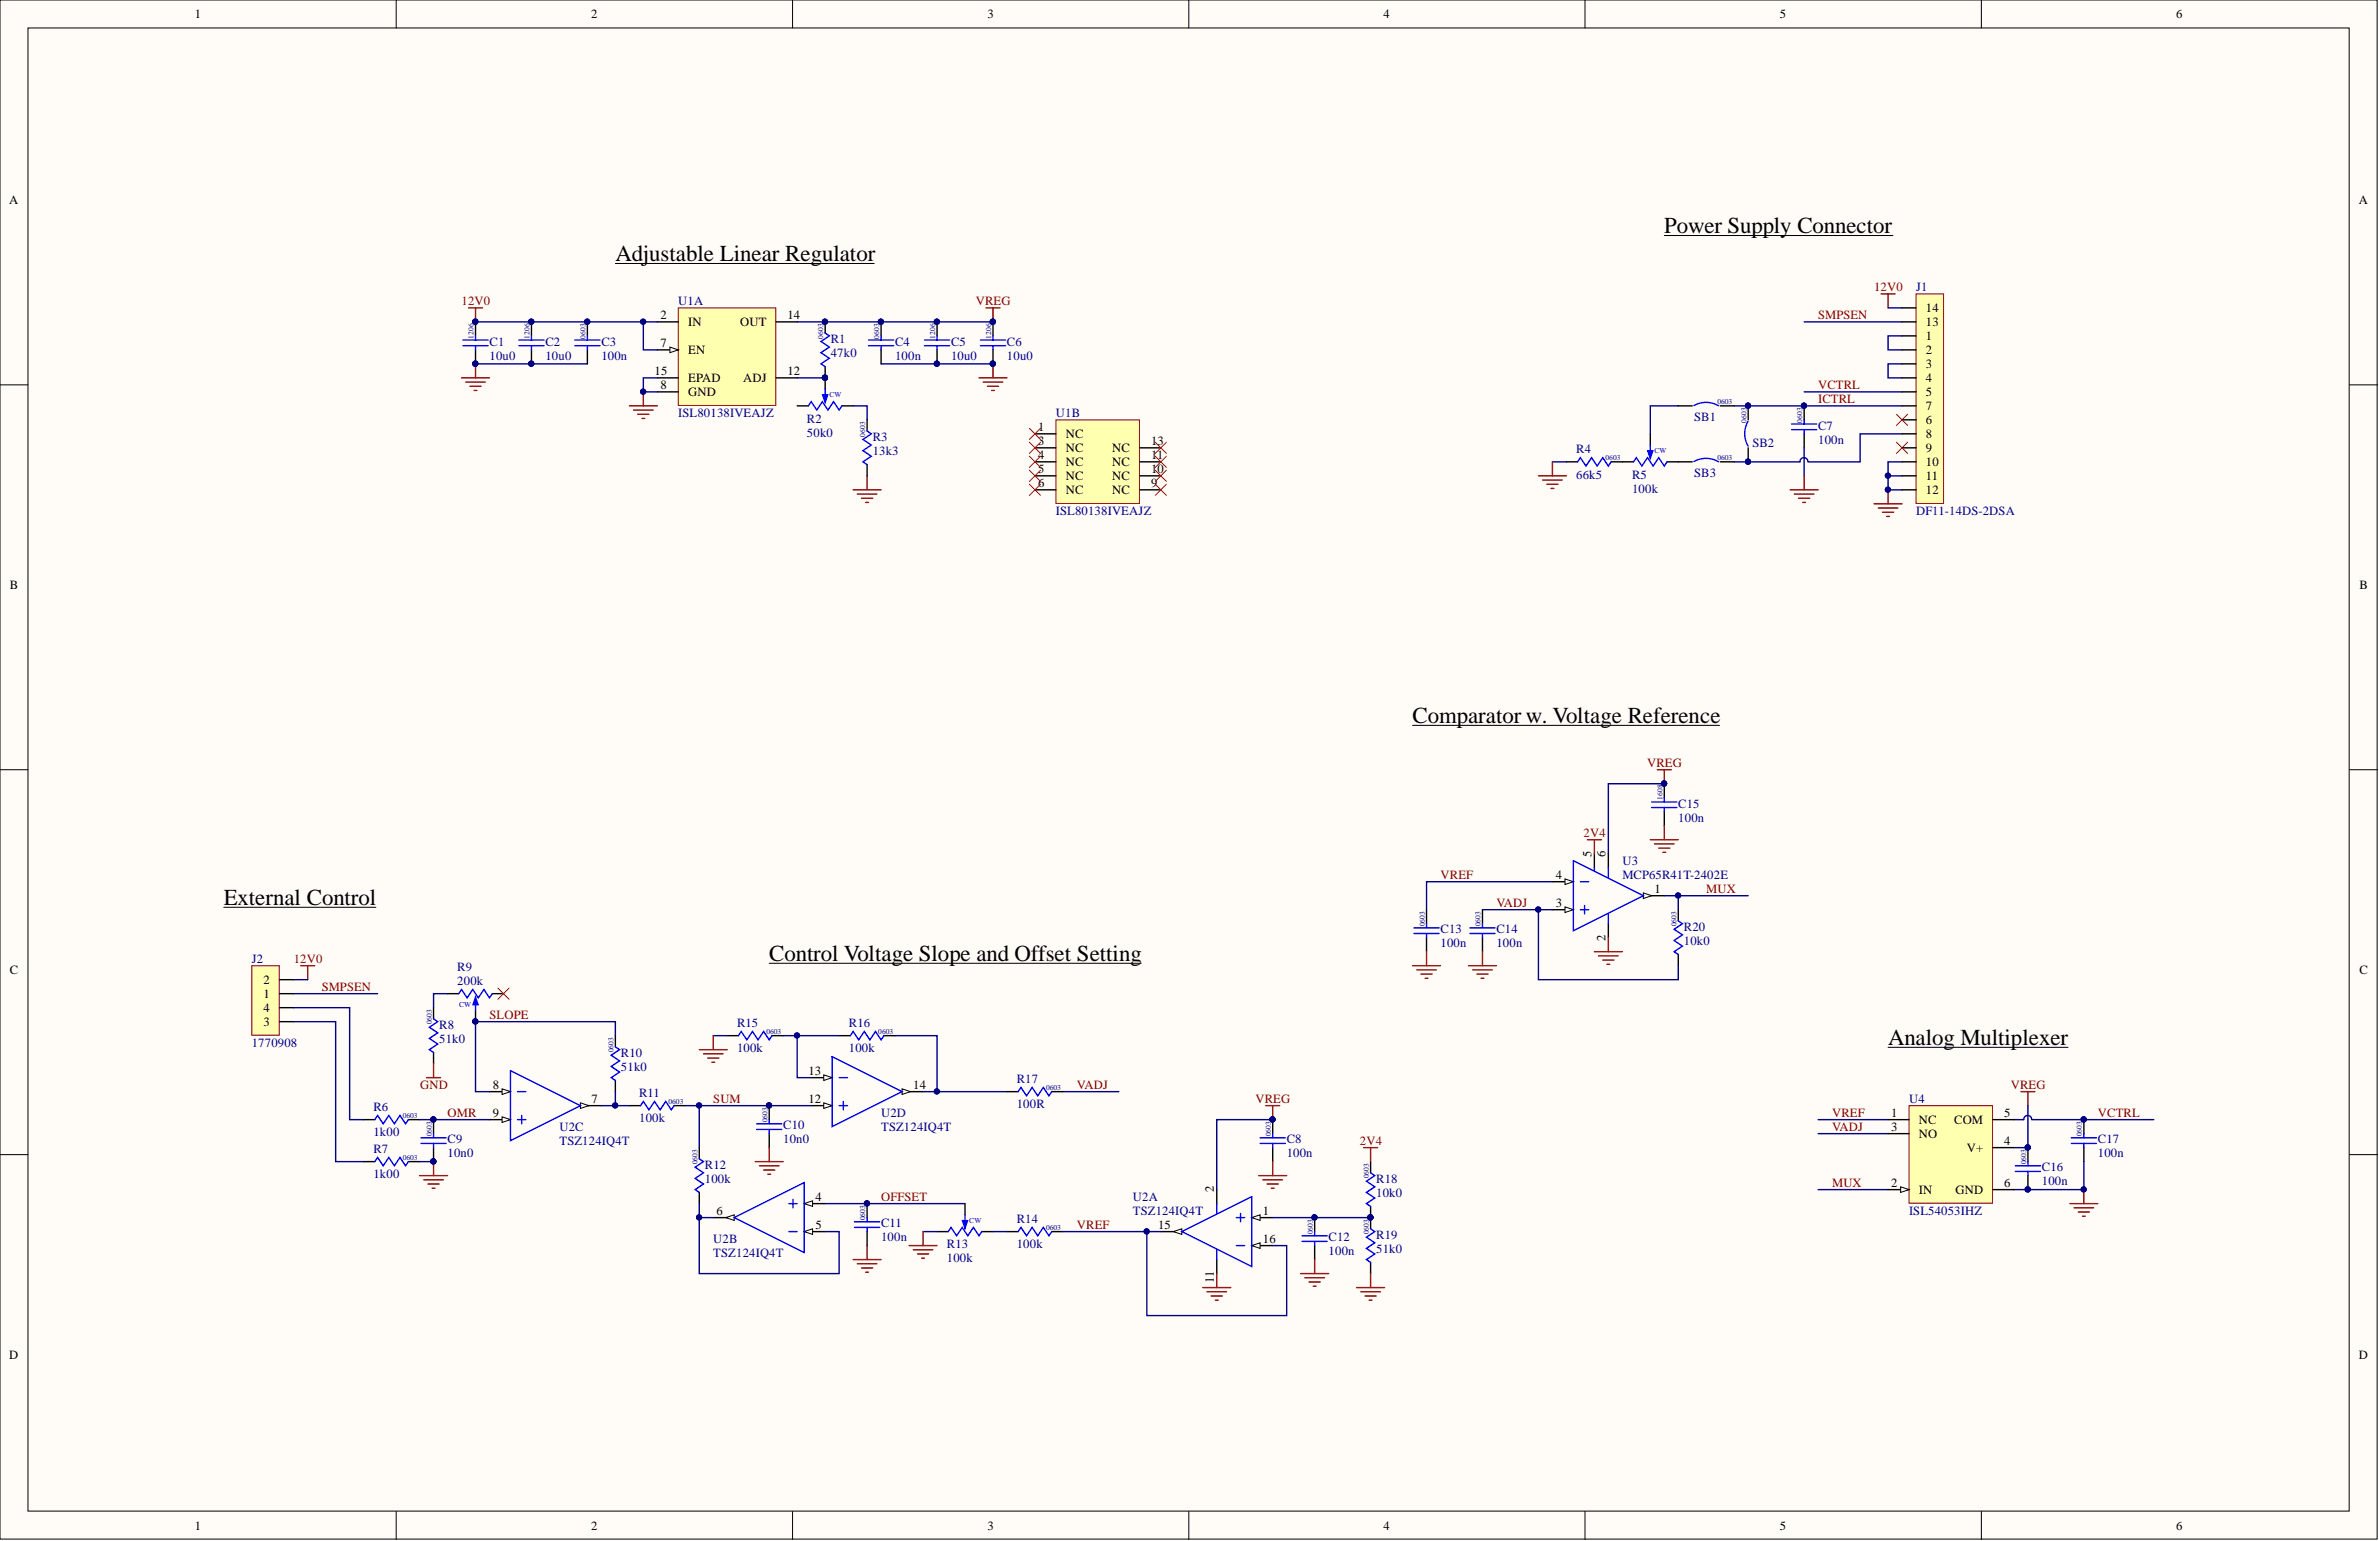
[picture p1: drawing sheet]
<svg xmlns="http://www.w3.org/2000/svg" width="431mm" height="279mm" viewBox="0 0 431 279" stroke-linecap="round" stroke-linejoin="round" font-family="sans-serif">
<defs><g id="words">
<g font-size="4.1">
<text x="111.6" y="47.3">Adjustable Linear Regulator</text>
<text x="301.8" y="42.2">Power Supply Connector</text>
<text x="256.2" y="131">Comparator w. Voltage Reference</text>
<text x="40.6" y="164">External Control</text>
<text x="139.5" y="174.2">Control Voltage Slope and Offset Setting</text>
<text x="342.4" y="189.4">Analog Multiplexer</text>
</g>
<g font-size="2.3">
<text x="35.3" y="3.3">1</text>
<text x="107.2" y="3.3">2</text>
<text x="179.1" y="3.3">3</text>
<text x="250.9" y="3.3">4</text>
<text x="322.8" y="3.3">5</text>
<text x="394.7" y="3.3">6</text>
<text x="1.7" y="37">A</text>
<text x="427.8" y="37">A</text>
<text x="119.8" y="57.9">2</text>
<text x="124.8" y="59.1">IN</text>
<text x="134.3" y="59.1">OUT</text>
<text x="142.8" y="57.9">14</text>
<text x="349.3" y="59.1">13</text>
<text x="349.3" y="56.6">14</text>
<text x="119.8" y="62.9">7</text>
<text x="124.8" y="64.2">EN</text>
<text x="349.3" y="64.2">2</text>
<text x="349.3" y="61.7">1</text>
<text x="118.7" y="68">15</text>
<text x="119.8" y="70.5">8</text>
<text x="124.8" y="71.8">GND</text>
<text x="124.8" y="69.3">EPAD</text>
<text x="134.8" y="69.3">ADJ</text>
<text x="142.8" y="68">12</text>
<text x="349.3" y="66.7">3</text>
<text x="349.3" y="69.3">4</text>
<text x="349.3" y="71.8">5</text>
<text x="349.3" y="76.9">6</text>
<text x="349.3" y="74.3">7</text>
<text x="188.3" y="78.2">1</text>
<text x="188.3" y="80.7">3</text>
<text x="188.3" y="83.2">4</text>
<text x="193.3" y="79.4">NC</text>
<text x="193.3" y="82">NC</text>
<text x="201.7" y="82">NC</text>
<text x="208.7" y="83.2">11</text>
<text x="208.7" y="80.7">13</text>
<text x="349.3" y="79.4">8</text>
<text x="349.3" y="82">9</text>
<text x="188.3" y="85.8">5</text>
<text x="188.3" y="88.3">6</text>
<text x="193.3" y="84.5">NC</text>
<text x="193.3" y="87">NC</text>
<text x="193.3" y="89.6">NC</text>
<text x="201.7" y="89.6">NC</text>
<text x="201.7" y="87">NC</text>
<text x="201.7" y="84.5">NC</text>
<text x="208.7" y="88.3">9</text>
<text x="208.7" y="85.8">10</text>
<text x="349.3" y="84.5">10</text>
<text x="349.3" y="87">11</text>
<text x="349.3" y="89.6">12</text>
<text x="1.8" y="106.7">B</text>
<text x="427.9" y="106.7">B</text>
<text x="288.6" y="155.3" transform="rotate(-90 288.6 155.3)">5</text>
<text x="291.2" y="155.3" transform="rotate(-90 291.2 155.3)">6</text>
<text x="282.1" y="159.4">4</text>
<text x="300.1" y="161.9">1</text>
<text x="282.1" y="164.4">3</text>
<text x="291.2" y="170.7" transform="rotate(-90 291.2 170.7)">2</text>
<text x="1.8" y="176.5">C</text>
<text x="47.8" y="178.4">2</text>
<text x="427.9" y="176.5">C</text>
<text x="47.8" y="180.9">1</text>
<text x="47.8" y="183.5">4</text>
<text x="47.8" y="186">3</text>
<text x="89.4" y="197.4">8</text>
<text x="146.6" y="194.9">13</text>
<text x="165.6" y="197.4">14</text>
<text x="89.4" y="202.5">9</text>
<text x="107.3" y="200">7</text>
<text x="146.6" y="200">12</text>
<text x="343" y="202.5">1</text>
<text x="348" y="203.8">NC</text>
<text x="354.4" y="203.8">COM</text>
<text x="363.5" y="202.5">5</text>
<text x="343" y="205">3</text>
<text x="348" y="206.3">NO</text>
<text x="356.7" y="208.8">V+</text>
<text x="363.5" y="207.6">4</text>
<text x="343" y="215.2">2</text>
<text x="363.5" y="215.2">6</text>
<text x="129.9" y="220.3">6</text>
<text x="147.9" y="217.7">4</text>
<text x="220.2" y="216.2" transform="rotate(-90 220.2 216.2)">2</text>
<text x="229" y="220.3">1</text>
<text x="348" y="216.5">IN</text>
<text x="354.7" y="216.5">GND</text>
<text x="147.9" y="222.8">5</text>
<text x="210" y="222.8">15</text>
<text x="229" y="225.3">16</text>
<text x="220.2" y="232.6" transform="rotate(-90 220.2 232.6)">11</text>
<text x="1.7" y="246.3">D</text>
<text x="427.8" y="246.3">D</text>
<text x="35.3" y="277.4">1</text>
<text x="107.2" y="277.4">2</text>
<text x="179.1" y="277.4">3</text>
<text x="250.9" y="277.4">4</text>
<text x="322.8" y="277.4">5</text>
<text x="394.7" y="277.4">6</text>
</g>
<g font-size="2.3" fill="#800000">
<text x="339.9" y="52.8">12V0</text>
<text x="83.7" y="55.3">12V0</text>
<text x="177" y="55.3">VREG</text>
<text x="329.7" y="57.9">SMPSEN</text>
<text x="329.7" y="70.5">VCTRL</text>
<text x="329.7" y="73.1">ICTRL</text>
<text x="298.7" y="139.1">VREG</text>
<text x="287.2" y="151.7">2V4</text>
<text x="261.2" y="159.4">VREF</text>
<text x="309.4" y="161.9">MUX</text>
<text x="271.4" y="164.4">VADJ</text>
<text x="53.3" y="174.6">12V0</text>
<text x="58.3" y="179.7">SMPSEN</text>
<text x="88.8" y="184.7">SLOPE</text>
<text x="76.2" y="197.4">GND</text>
<text x="195.3" y="197.4">VADJ</text>
<text x="364.6" y="197.4">VREG</text>
<text x="81.2" y="202.5">OMR</text>
<text x="129.4" y="200">SUM</text>
<text x="227.7" y="200">VREG</text>
<text x="332.3" y="202.5">VREF</text>
<text x="380.5" y="202.5">VCTRL</text>
<text x="246.6" y="207.6">2V4</text>
<text x="332.3" y="205">VADJ</text>
<text x="332.3" y="215.2">MUX</text>
<text x="159.8" y="217.7">OFFSET</text>
<text x="195.3" y="222.8">VREF</text>
</g>
<g font-size="2.3" fill="#000080">
<text x="347.5" y="52.8">J1</text>
<text x="123" y="55.3">U1A</text>
<text x="88.8" y="65.2">10u0</text>
<text x="88.8" y="62.7">C1</text>
<text x="98.9" y="65.2">10u0</text>
<text x="98.9" y="62.7">C2</text>
<text x="109.1" y="65.2">100n</text>
<text x="109.1" y="62.7">C3</text>
<text x="150.7" y="64.7">47k0</text>
<text x="150.7" y="62.2">R1</text>
<text x="162.3" y="65.2">100n</text>
<text x="162.3" y="62.7">C4</text>
<text x="172.5" y="65.2">10u0</text>
<text x="172.5" y="62.7">C5</text>
<text x="182.6" y="65.2">10u0</text>
<text x="182.6" y="62.7">C6</text>
<text x="123" y="75.6">ISL80138IVEAJZ</text>
<text x="146.3" y="76.6">R2</text>
<text x="191.5" y="75.6">U1B</text>
<text x="307.2" y="76.4">SB1</text>
<text x="329.7" y="77.9">C7</text>
<text x="146.3" y="79.2">50k0</text>
<text x="158.3" y="82.5">13k3</text>
<text x="158.3" y="79.9">R3</text>
<text x="285.9" y="82.2">R4</text>
<text x="317.8" y="81">SB2</text>
<text x="329.7" y="80.4">100n</text>
<text x="285.9" y="86.8">66k5</text>
<text x="296" y="89.3">100k</text>
<text x="296" y="86.8">R5</text>
<text x="307.2" y="86.5">SB3</text>
<text x="191.5" y="93.4">ISL80138IVEAJZ</text>
<text x="347.5" y="93.4">DF11-14DS-2DSA</text>
<text x="304.4" y="149">100n</text>
<text x="304.4" y="146.4">C15</text>
<text x="294.2" y="156.8">U3</text>
<text x="294.2" y="159.4">MCP65R41T-2402E</text>
<text x="261.2" y="171.8">100n</text>
<text x="261.2" y="169.3">C13</text>
<text x="271.4" y="171.8">100n</text>
<text x="271.4" y="169.3">C14</text>
<text x="305.4" y="171.3">10k0</text>
<text x="305.4" y="168.7">R20</text>
<text x="45.7" y="174.6">J2</text>
<text x="82.9" y="178.6">200k</text>
<text x="82.9" y="176.1">R9</text>
<text x="45.7" y="189.8">1770908</text>
<text x="79.6" y="189">51k0</text>
<text x="79.6" y="186.5">R8</text>
<text x="112.6" y="191.6">R10</text>
<text x="133.7" y="190.8">100k</text>
<text x="133.7" y="186.3">R15</text>
<text x="154" y="190.8">100k</text>
<text x="154" y="186.3">R16</text>
<text x="112.6" y="194.1">51k0</text>
<text x="184.4" y="196.4">R17</text>
<text x="67.7" y="201.5">R6</text>
<text x="115.9" y="203.5">100k</text>
<text x="115.9" y="198.9">R11</text>
<text x="159.8" y="202.5">U2D</text>
<text x="184.4" y="201">100R</text>
<text x="346.2" y="200">U4</text>
<text x="67.7" y="206">1k00</text>
<text x="67.7" y="209.1">R7</text>
<text x="81.2" y="209.9">10n0</text>
<text x="81.2" y="207.3">C9</text>
<text x="101.5" y="205">U2C</text>
<text x="101.5" y="207.6">TSZ124IQ4T</text>
<text x="142" y="207.3">10n0</text>
<text x="142" y="204.8">C10</text>
<text x="159.8" y="205">TSZ124IQ4T</text>
<text x="233.3" y="209.9">100n</text>
<text x="233.3" y="207.3">C8</text>
<text x="380.5" y="209.9">100n</text>
<text x="380.5" y="207.3">C17</text>
<text x="67.7" y="213.7">1k00</text>
<text x="127.8" y="214.4">100k</text>
<text x="127.8" y="211.9">R12</text>
<text x="249.6" y="214.4">R18</text>
<text x="370.3" y="214.9">100n</text>
<text x="370.3" y="212.4">C16</text>
<text x="184.4" y="221.8">R14</text>
<text x="205.4" y="217.7">U2A</text>
<text x="205.4" y="220.3">TSZ124IQ4T</text>
<text x="249.6" y="217">10k0</text>
<text x="346.2" y="220.3">ISL54053IHZ</text>
<text x="129.4" y="225.3">U2B</text>
<text x="129.4" y="227.9">TSZ124IQ4T</text>
<text x="159.8" y="225.1">100n</text>
<text x="159.8" y="222.5">C11</text>
<text x="171.7" y="226.3">R13</text>
<text x="184.4" y="226.3">100k</text>
<text x="241" y="227.6">100n</text>
<text x="241" y="225.1">C12</text>
<text x="249.6" y="227.1">51k0</text>
<text x="249.6" y="224.6">R19</text>
<text x="171.7" y="228.9">100k</text>
</g>
<g font-size="1.4" fill="#000080">
<text x="85.9" y="61.4" transform="rotate(-90 85.9 61.4)">1206</text>
<text x="96" y="61.4" transform="rotate(-90 96 61.4)">1206</text>
<text x="106.2" y="61.4" transform="rotate(-90 106.2 61.4)">0603</text>
<text x="149.3" y="61.4" transform="rotate(-90 149.3 61.4)">0603</text>
<text x="159.5" y="61.4" transform="rotate(-90 159.5 61.4)">0603</text>
<text x="169.6" y="61.4" transform="rotate(-90 169.6 61.4)">1206</text>
<text x="179.7" y="61.4" transform="rotate(-90 179.7 61.4)">1206</text>
<text x="311.5" y="73.2">0603</text>
<text x="316.7" y="76.6" transform="rotate(-90 316.7 76.6)">0603</text>
<text x="326.9" y="76.6" transform="rotate(-90 326.9 76.6)">0603</text>
<text x="156.9" y="79.2" transform="rotate(-90 156.9 79.2)">0603</text>
<text x="291.2" y="83.4">0603</text>
<text x="311.5" y="83.4">0603</text>
<text x="301.5" y="145.1" transform="rotate(-90 301.5 145.1)">1608</text>
<text x="258.4" y="168" transform="rotate(-90 258.4 168)">0603</text>
<text x="268.5" y="168" transform="rotate(-90 268.5 168)">0603</text>
<text x="304" y="168" transform="rotate(-90 304 168)">0603</text>
<text x="78.3" y="185.7" transform="rotate(-90 78.3 185.7)">0603</text>
<text x="111.3" y="190.8" transform="rotate(-90 111.3 190.8)">0603</text>
<text x="139" y="187.4">0603</text>
<text x="159.3" y="187.4">0603</text>
<text x="189.7" y="197.6">0603</text>
<text x="73" y="202.7">0603</text>
<text x="121.2" y="200.1">0603</text>
<text x="139.2" y="203.5" transform="rotate(-90 139.2 203.5)">0603</text>
<text x="78.3" y="206" transform="rotate(-90 78.3 206)">0603</text>
<text x="230.5" y="206" transform="rotate(-90 230.5 206)">0603</text>
<text x="377.6" y="206" transform="rotate(-90 377.6 206)">0603</text>
<text x="73" y="210.3">0603</text>
<text x="126.5" y="211.1" transform="rotate(-90 126.5 211.1)">0603</text>
<text x="248.2" y="213.7" transform="rotate(-90 248.2 213.7)">0603</text>
<text x="367.4" y="211.1" transform="rotate(-90 367.4 211.1)">0603</text>
<text x="156.9" y="221.3" transform="rotate(-90 156.9 221.3)">0603</text>
<text x="189.7" y="223">0603</text>
<text x="238.1" y="223.8" transform="rotate(-90 238.1 223.8)">0603</text>
<text x="248.2" y="223.8" transform="rotate(-90 248.2 223.8)">0603</text>
</g>
<g font-size="1.4" fill="#00f">
<text x="150.4" y="72">CW</text>
<text x="300.1" y="82.1">CW</text>
<text x="83.3" y="182.6">CW</text>
<text x="175.8" y="221.7">CW</text>
</g>
</g></defs>
<g fill="#fffcf8" stroke="#000" stroke-width=".18">
<path d="M0 0h431.1v279.1h-431.1z"/>
<path d="M5.1 5.1h420.9v268.9h-420.9z"/>
</g>
<g fill="none" stroke="#000" stroke-width=".18">
<path d="M71.9 0v5.1M143.7 0v5.1M215.6 0v5.1M287.4 0v5.1M359.3 0v5.1M0 69.8h5.1M426.1 69.8h5.1M0 139.6h5.1M426.1 139.6h5.1M0 209.3h5.1M426.1 209.3h5.1M71.9 274.1v5"/>
<path d="M143.7 274.1v5M215.6 274.1v5M287.4 274.1v5M359.3 274.1v5"/>
</g>
<path d="M299.3 78.7v2M327.2 73.6v2.5M327.2 78.7v2.5M294.2 83.7h2.1M302.3 83.7h2.1" fill="none" stroke="#000" stroke-width=".25"/>
<circle cx="327.2" cy="73.5" r=".47" fill="#000080" stroke="#000080" stroke-width=".18"/>
<path d="M324.9 76.9h4.6M324.9 77.9h4.6M327.2 76.1v.8M327.2 77.9v.8M296.3 83.7l.5-.7 1 1.5 1-1.5 1 1.5 1-1.5 1 1.5 .5-.8M299.3 80.7v1" fill="none" stroke="#00f" stroke-width=".25"/>
<path d="M298.8 81.7h1l-.5 1.5z" fill="#00f"/>
<path d="M298.8 81.7h1l-.5 1.5z" fill="none" stroke="#00f" stroke-width=".18"/>
<path d="M284.1 83.7h2M292.2 83.7h2M301.8 142.1v2.5M301.8 147.2v2.5M258.7 164.9v2.6M258.7 170v2.6M268.9 164.9v2.6M268.9 170v2.6M298 162.4h3.8M304.4 164.9v2.1M304.4 173.1v2" fill="none" stroke="#000" stroke-width=".25"/>
<g fill="none" stroke="#00f" stroke-width=".25">
<path d="M286.1 83.7l.5-.7 1 1.5 1-1.5 1.1 1.5 1-1.5 1 1.5 .5-.8M299.5 145.4h4.6M299.5 146.4h4.6M301.8 144.6v.8M301.8 146.4v.8M256.4 168.2h4.6M256.4 169.3h4.6M258.7 167.5v.7M258.7 169.3v.7M266.6 168.2h4.5M266.6 169.3h4.5M268.9 167.5v.7"/>
<path d="M268.9 169.3v.7M304.4 167l.7 .5-1.5 1 1.5 1-1.5 1 1.5 1-1.5 1.1 .8 .5"/>
</g>
<circle cx="301.8" cy="142.1" r=".47" fill="#000080" stroke="#000080" stroke-width=".18"/>
<path d="M298 161.9l1.5 .5-1.5 .5z" fill="#fffcf8"/>
<path d="M298 161.9l1.5 .5-1.5 .5z" fill="none" stroke="#000" stroke-width=".18"/>
<path d="M289.1 154.8v2.5M281.5 164.9h3.8M291.7 167.5v2.5" fill="none" stroke="#000" stroke-width=".25"/>
<path d="M283.8 164.4l1.5 .5-1.5 .5z" fill="#fffcf8"/>
<path d="M283.8 164.4l1.5 .5-1.5 .5z" fill="none" stroke="#000" stroke-width=".18"/>
<path d="M281.5 159.9h3.8" fill="none" stroke="#000" stroke-width=".25"/>
<path d="M283.8 159.4l1.5 .5-1.5 .5z" fill="#fffcf8"/>
<path d="M283.8 159.4l1.5 .5-1.5 .5z" fill="none" stroke="#000" stroke-width=".18"/>
<g fill="none" stroke="#000" stroke-width=".25">
<path d="M291.7 154.8v2.5M220.7 215.7v2.5M230.8 203v2.5M230.8 208.1v2.5M248.6 210.6v2M248.6 218.7v4.1M367.8 208.1v2.5M367.8 213.2v2.5M377.9 203v2.5M377.9 208.1v2.5M220.7 228.4v2.5M227 225.8h3.8"/>
<path d="M238.4 220.8v2.5M238.4 225.8v2.6M248.6 228.9v2"/>
</g>
<g fill="none" stroke="#00f" stroke-width=".25">
<path d="M285.3 156.1l12.7 6.3-12.7 6.3zM286.6 159.9h1.5M289.1 157.3v.5M291.7 157.3v1.8M286.6 164.9h1.5M287.4 164.2v1.5M291.7 165.7v1.8M228.5 206.3h4.6M228.5 207.3h4.6M230.8 205.5v.8M230.8 207.3v.8M248.6 212.6l.7 .6-1.5 1 1.5 1-1.5 1 1.5 1-1.5 1 .8 .5"/>
<path d="M365.5 211.4h4.6M365.5 212.4h4.6M367.8 210.6v.8M367.8 212.4v.8M375.6 206.3h4.6M375.6 207.3h4.6M377.9 205.5v.8M377.9 207.3v.8M236.1 224.1h4.6M236.1 225.1h4.6M238.4 223.3v.8M238.4 225.1v.7"/>
<path d="M248.6 222.8l.7 .5-1.5 1 1.5 1-1.5 1 1.5 1.1-1.5 1 .8 .5"/>
</g>
<g fill="#000080" stroke="#000080" stroke-width=".18">
<circle cx="377.9" cy="203" r=".47"/>
<circle cx="367.7" cy="208" r=".47"/>
<circle cx="367.7" cy="215.7" r=".47"/>
<circle cx="248.5" cy="220.7" r=".47"/>
<circle cx="238.4" cy="220.7" r=".47"/>
<circle cx="230.8" cy="203" r=".47"/>
</g>
<path d="M227 225.8l1.5-.5v1z" fill="#fffcf8"/>
<path d="M227 225.8l1.5-.5v1z" fill="none" stroke="#000" stroke-width=".18"/>
<path d="M227 220.8h3.8" fill="none" stroke="#000" stroke-width=".25"/>
<path d="M227 220.8l1.5-.5v1z" fill="#fffcf8"/>
<path d="M227 220.8l1.5-.5v1z" fill="none" stroke="#000" stroke-width=".18"/>
<path d="M210.5 223.3h3.8" fill="none" stroke="#000" stroke-width=".25"/>
<path d="M212.8 223.3l1.5-.5v1z" fill="#fffcf8"/>
<path d="M212.8 223.3l1.5-.5v1z" fill="none" stroke="#000" stroke-width=".18"/>
<g fill="none" stroke="#00f" stroke-width=".25">
<path d="M220.7 218.2v1.8M155 221.5h4.5M155 222.5h4.5M157.3 220.8v.7M157.3 222.5v.8M172 223.3l.5-.8 1 1.6 1-1.6 1 1.6 1-1.6 1 1.6 .6-.8M175 220.3v1M184.6 223.3l.6-.8 1 1.6 1-1.6 1 1.6 1-1.6 1 1.6 .5-.8M214.3 223.3l12.7-6.3v12.6zM220.7 226.6v1.8M224.2 220.8h1.5M224.2 225.8h1.5"/>
<path d="M225 220v1.5"/>
</g>
<path d="M157.3 218.2v2.6M175 218.2v2.1M157.3 223.3v2.5M169.9 223.3h2.1M178.1 223.3h2M182.6 223.3h2M190.7 223.3h2.1" fill="none" stroke="#000" stroke-width=".25"/>
<circle cx="157.2" cy="218.2" r=".47" fill="#000080" stroke="#000080" stroke-width=".18"/>
<path d="M174.5 221.3h1l-.5 1.5z" fill="#00f"/>
<path d="M174.5 221.3h1l-.5 1.5z" fill="none" stroke="#00f" stroke-width=".18"/>
<path d="M147.1 195.4h3.8M152.2 187.8h2M160.3 187.8h2" fill="none" stroke="#000" stroke-width=".25"/>
<path d="M154.2 187.8l.5-.8 1 1.5 1-1.5 1.1 1.5 1-1.5 1 1.5 .5-.7" fill="none" stroke="#00f" stroke-width=".25"/>
<path d="M149.4 194.9l1.5 .5-1.5 .5z" fill="#fffcf8"/>
<path d="M149.4 194.9l1.5 .5-1.5 .5z" fill="none" stroke="#000" stroke-width=".18"/>
<path d="M147.1 200.5h3.8" fill="none" stroke="#000" stroke-width=".25"/>
<path d="M149.4 200l1.5 .5-1.5 .5z" fill="#fffcf8"/>
<path d="M149.4 200l1.5 .5-1.5 .5z" fill="none" stroke="#000" stroke-width=".18"/>
<path d="M163.6 197.9h3.8" fill="none" stroke="#000" stroke-width=".25"/>
<path d="M163.6 197.4l1.5 .5-1.5 .5z" fill="#fffcf8"/>
<path d="M163.6 197.4l1.5 .5-1.5 .5z" fill="none" stroke="#000" stroke-width=".18"/>
<path d="M133.9 187.8l.5-.8 1 1.5 1.1-1.5 1 1.5 1-1.5 1 1.5 .5-.7M150.9 191.6l12.7 6.3-12.7 6.4zM152.2 195.4h1.5M152.9 199.7v1.5M137.2 203.8h4.6M137.2 204.8h4.6M139.5 203v.8M139.5 204.8v.7M152.2 200.5h1.5" fill="none" stroke="#00f" stroke-width=".25"/>
<path d="M131.9 187.8h2M140 187.8h2M139.5 200.5v2.5M139.5 205.5v2.6M145.8 223.3h3.8" fill="none" stroke="#000" stroke-width=".25"/>
<circle cx="139.5" cy="200.4" r=".47" fill="#000080" stroke="#000080" stroke-width=".18"/>
<path d="M145.8 223.3l1.6-.5v1z" fill="#fffcf8"/>
<path d="M145.8 223.3l1.6-.5v1z" fill="none" stroke="#000" stroke-width=".18"/>
<path d="M145.8 218.2h3.8" fill="none" stroke="#000" stroke-width=".25"/>
<path d="M145.8 218.2l1.6-.5v1z" fill="#fffcf8"/>
<path d="M145.8 218.2l1.6-.5v1z" fill="none" stroke="#000" stroke-width=".18"/>
<path d="M129.4 220.8h3.8" fill="none" stroke="#000" stroke-width=".25"/>
<path d="M131.6 220.8l1.6-.5v1z" fill="#fffcf8"/>
<path d="M131.6 220.8l1.6-.5v1z" fill="none" stroke="#000" stroke-width=".18"/>
<path d="M78.6 184.7l.8 .5-1.5 1.1 1.5 1-1.5 1 1.5 1-1.5 1 .7 .5M126.8 210.1l.8 .5-1.5 1 1.5 1-1.5 1.1 1.5 1-1.5 1 .7 .5M143.1 218.2h1.5M143.8 217.5v1.5M133.2 220.8l12.6-6.4v12.7zM143.1 223.3h1.5" fill="none" stroke="#00f" stroke-width=".25"/>
<path d="M78.6 182.7v2M78.6 190.8v2.1M126.8 208.1v2M126.8 216.2v2" fill="none" stroke="#000" stroke-width=".25"/>
<path d="M45.7 175.1h5v12.6h-5z" fill="#ffffb0" stroke="#800000" stroke-width=".18"/>
<g fill="none" stroke="#000" stroke-width=".25">
<path d="M50.7 177.6h2.6M50.7 180.2h2.6M50.7 185.2h2.6M50.7 182.7h2.6M88.8 197.9h3.8M111.6 187.8v2M111.6 195.9v2M65.9 203h2.1M65.9 210.6h2.1M74.1 203h2M74.1 210.6h2M114.1 200.5h2.1"/>
<path d="M122.3 200.5h2"/>
</g>
<path d="M111.6 189.8l.8 .5-1.6 1 1.6 1-1.6 1.1 1.6 1-1.6 1 .8 .5M68 203l.5-.8 1 1.6 1-1.6 1 1.6 1-1.6 1.1 1.6 .5-.8M68 210.6l.5-.7 1 1.5 1-1.5 1 1.5 1-1.5 1.1 1.5 .5-.8M116.2 200.5l.5-.8 1 1.5 1-1.5 1 1.5 1-1.5 1 1.5 .6-.7" fill="none" stroke="#00f" stroke-width=".25"/>
<path d="M91.1 197.4l1.5 .5-1.5 .5z" fill="#fffcf8"/>
<path d="M91.1 197.4l1.5 .5-1.5 .5z" fill="none" stroke="#000" stroke-width=".18"/>
<path d="M88.8 203h3.8" fill="none" stroke="#000" stroke-width=".25"/>
<path d="M91.1 202.5l1.5 .5-1.5 .5z" fill="#fffcf8"/>
<path d="M91.1 202.5l1.5 .5-1.5 .5z" fill="none" stroke="#000" stroke-width=".18"/>
<path d="M105.3 200.5h3.8" fill="none" stroke="#000" stroke-width=".25"/>
<path d="M105.3 200l1.5 .5-1.5 .5z" fill="#fffcf8"/>
<path d="M105.3 200l1.5 .5-1.5 .5z" fill="none" stroke="#000" stroke-width=".18"/>
<path d="M83.2 180.2l.5-.8 1 1.5 1-1.5 1 1.5 1.1-1.5 1 1.5 .5-.7M86.2 182.2v1M92.6 194.1l12.7 6.4-12.7 6.3zM93.8 197.9h1.6M93.8 203h1.6M94.6 202.2v1.6" fill="none" stroke="#00f" stroke-width=".25"/>
<path d="M81.2 180.2h2M86.2 183.2v2M89.3 180.2h2" fill="none" stroke="#000" stroke-width=".25"/>
<circle cx="86.2" cy="185.2" r=".47" fill="#000080" stroke="#000080" stroke-width=".18"/>
<path d="M86.2 180.7l.5 1.5h-1z" fill="#00f"/>
<path d="M86.2 180.7l.5 1.5h-1z" fill="none" stroke="#00f" stroke-width=".18"/>
<g fill="#000080" stroke="#000080" stroke-width=".18">
<circle cx="86.2" cy="185.2" r=".47"/>
<circle cx="78.6" cy="210.6" r=".47"/>
<circle cx="78.6" cy="203" r=".47"/>
<circle cx="230.8" cy="203" r=".47"/>
<circle cx="111.6" cy="200.4" r=".47"/>
<circle cx="126.8" cy="220.7" r=".47"/>
<circle cx="301.8" cy="142.1" r=".47"/>
<circle cx="169.9" cy="197.9" r=".47"/>
<circle cx="144.5" cy="187.7" r=".47"/>
<circle cx="207.9" cy="223.3" r=".47"/>
<circle cx="248.5" cy="220.7" r=".47"/>
<circle cx="238.4" cy="220.7" r=".47"/>
<circle cx="304.3" cy="162.4" r=".47"/>
<circle cx="279" cy="164.9" r=".47"/>
<circle cx="367.7" cy="208" r=".47"/>
<circle cx="367.7" cy="215.7" r=".47"/>
<circle cx="377.9" cy="215.7" r=".47"/>
<circle cx="180" cy="58.3" r=".47"/>
<circle cx="377.9" cy="203" r=".47"/>
<circle cx="342.4" cy="88.8" r=".47"/>
<circle cx="342.4" cy="86.2" r=".47"/>
<circle cx="327.2" cy="73.5" r=".47"/>
<circle cx="317" cy="73.5" r=".47"/>
<circle cx="126.8" cy="200.4" r=".47"/>
<circle cx="317" cy="83.7" r=".47"/>
<circle cx="139.5" cy="200.4" r=".47"/>
</g>
<g fill="none" stroke="#000080" stroke-width=".25">
<path d="M327.2 58.4h17.7M342.4 55.8h2.5M304.4 73.6h-5.1v5.1M314.5 73.6h30.4M327.2 71h17.7M344.9 60.9h-2.5v2.5h2.5M344.9 66h-2.5v2.5h2.5M344.9 78.7h-7.6v5h-9.3M281.5 83.7h2.6M327.2 81.2v5.1M327.9 83.7a.72 .72 0 0 0-.7-.7 .72 .72 0 0 0-.8 .7h-11.9M342.4 86.3h2.5"/>
<path d="M344.9 83.7h-2.5v5.1h2.5M301.8 142.1h-10.1v12.7M53.3 177.6h2.5M268.9 164.9h12.6M279 164.9v12.7h25.4v-2.5M301.8 162.4h15.2M304.4 162.4v2.5M53.3 185.2h7.6v25.4h5M53.3 182.7h10.1v20.3h2.5M53.3 180.2h15.2M81.2 180.2h-2.6v2.5M111.6 187.8v-2.6h-25.4v12.7h2.6"/>
<path d="M111.6 197.9v2.6M129.4 187.8h2.5M142 187.8h10.2M144.6 187.8v7.6h2.5M162.3 187.8h7.6v10.1M167.4 197.9h15.2M192.8 197.9h10.1M76.1 203h12.7M76.1 210.6h2.5M109.1 200.5h5M124.3 200.5h22.8M126.8 218.2v12.7h25.4v-7.6h-2.6"/>
<path d="M126.8 200.5v7.6M230.8 203h-10.1v12.7M329.7 203h12.7M329.7 205.5h12.7M329.7 215.7h12.7M367.8 200.5v7.6h-2.6M368.5 203a.72 .72 0 0 0-.8-.8 .72 .72 0 0 0-.7 .8h-1.8M368.5 203h22.1M377.9 210.6v5.1h-12.7M126.8 220.8h2.6M167.4 223.3h2.5M180.1 223.3h2.5"/>
<path d="M192.8 223.3h17.7M208 223.3v15.2h25.3v-12.7h-2.5M230.8 220.8h17.8"/>
</g>
<g fill="none" stroke="#800000" stroke-width=".25">
<path d="M178.8 55.8h2.6M180.1 55.8v2.6M341.1 53.3h2.6M342.4 53.3v2.5M300.6 139.6h2.5M301.8 139.6v2.5M287.9 152.3h2.5M289.1 152.3v2.5M54.5 175.1h2.6M55.8 175.1v2.5M77.4 195.4h2.5M78.6 192.9v2.5"/>
<path d="M366.5 197.9h2.5M367.8 197.9v2.6M229.5 200.5h2.6M230.8 200.5v2.5M247.3 208.1h2.5M248.6 208.1v2.5"/>
</g>
<path d="M343.9 75.1l2.1 2M346 75.1l-2.1 2M343.9 80.2l2.1 2M346 80.2l-2.1 2M90.3 179.1l2 2.1M92.3 179.1l-2 2.1" fill="none" stroke="#f00" stroke-width=".18"/>
<path d="M111.6 47.8h46.9M301.8 42.7h41.5M256.2 131.5h55.6M40.6 164.5h27.6M139.5 174.7h67.5M342.4 189.9h32.6" fill="none" stroke="#000" stroke-width=".18"/>
<path d="M347.5 53.3h5v38h-5z" fill="#ffffb0" stroke="#800000" stroke-width=".18"/>
<g fill="none" stroke="#000" stroke-width=".25">
<path d="M344.9 58.4h2.6M344.9 55.8h2.6M344.9 63.4h2.6M344.9 60.9h2.6M344.9 66h2.6M344.9 68.5h2.6M344.9 76.1h2.6M344.9 71h2.6M344.9 73.6h2.6M344.9 78.7h2.6M344.9 83.7h2.6M344.9 81.2h2.6"/>
<path d="M344.9 86.3h2.6M344.9 88.8h2.6"/>
</g>
<path d="M123 55.8h17.7v17.7h-17.7z" fill="#ffffb0" stroke="#800000" stroke-width=".18"/>
<path d="M119.2 58.4h3.8M119.2 63.4h3.8" fill="none" stroke="#000" stroke-width=".25"/>
<path d="M121.5 62.9l1.5 .5-1.5 .5z" fill="#fffcf8"/>
<path d="M121.5 62.9l1.5 .5-1.5 .5z" fill="none" stroke="#000" stroke-width=".18"/>
<path d="M140.8 58.4h3.8M119.2 71h3.8M119.2 68.5h3.8M140.8 68.5h3.8" fill="none" stroke="#000" stroke-width=".25"/>
<path d="M191.5 76.1h15.1v15.2h-15.1z" fill="#ffffb0" stroke="#800000" stroke-width=".18"/>
<g fill="none" stroke="#000" stroke-width=".25">
<path d="M86.2 58.4v2.5M96.4 58.4v2.5M106.5 58.4v2.5M149.6 58.4v2M159.8 58.4v2.5M169.9 58.4v2.5M180.1 58.4v2.5M86.2 63.4v2.6M96.4 63.4v2.6M106.5 63.4v2.6M144.6 73.6h2M149.6 66.5v4"/>
<path d="M152.7 73.6h2M159.8 63.4v2.6M169.9 63.4v2.6M180.1 63.4v2.6M187.7 78.7h3.8M187.7 81.2h3.8M187.7 83.7h3.8M187.7 86.3h3.8M187.7 88.8h3.8M206.7 81.2h3.8M206.7 83.7h3.8M206.7 86.3h3.8"/>
<path d="M206.7 88.8h3.8"/>
</g>
<g fill="none" stroke="#800000" stroke-width=".25">
<path d="M85 55.8h2.5M86.2 55.8v2.6M83.7 68.5h5.1M84.5 69.3h3.5M85.2 70h2.1M86 70.8h.5M86.2 66v2.5M114.1 73.6h5.1M114.9 74.3h3.5M115.7 75.1h2M116.4 75.9h.5M116.7 71v2.6"/>
<path d="M177.5 68.5h5.1M178.3 69.3h3.6M179.1 70h2M179.8 70.8h.5M180.1 66v2.5M154.7 88.8h5.1M155.5 89.6h3.5M156.2 90.3h2.1M157 91.1h.5M157.3 86.3v2.5"/>
</g>
<g fill="#000080" stroke="#000080" stroke-width=".18">
<circle cx="86.2" cy="58.3" r=".47"/>
<circle cx="116.6" cy="58.3" r=".47"/>
<circle cx="116.6" cy="71" r=".47"/>
<circle cx="149.6" cy="58.3" r=".47"/>
<circle cx="159.8" cy="58.3" r=".47"/>
<circle cx="169.9" cy="58.3" r=".47"/>
<circle cx="180" cy="58.3" r=".47"/>
<circle cx="149.6" cy="68.5" r=".47"/>
<circle cx="106.5" cy="58.3" r=".47"/>
<circle cx="96.3" cy="58.3" r=".47"/>
<circle cx="86.2" cy="65.9" r=".47"/>
<circle cx="96.3" cy="65.9" r=".47"/>
<circle cx="169.9" cy="65.9" r=".47"/>
<circle cx="180" cy="65.9" r=".47"/>
</g>
<path d="M86.2 58.4h33M116.7 58.4v5h2.5M144.6 58.4h35.5M86.2 66h20.3M119.2 68.5h-2.5v2.5h2.5M144.6 68.5h5M159.8 66h20.3" fill="none" stroke="#000080" stroke-width=".25"/>
<g fill="none" stroke="#f00" stroke-width=".18">
<path d="M186.7 77.6l2 2.1M188.7 77.6l-2 2.1M186.7 80.2l2 2M186.7 82.7l2 2.1M186.7 85.3l2 2M186.7 87.8l2 2M188.7 80.2l-2 2M188.7 82.7l-2 2.1M188.7 85.3l-2 2M188.7 87.8l-2 2M209.5 87.8l2 2M209.5 85.3l2 2"/>
<path d="M209.5 82.7l2 2.1M209.5 80.2l2 2M211.5 87.8l-2 2M211.5 85.3l-2 2M211.5 82.7l-2 2.1M211.5 80.2l-2 2"/>
</g>
<g fill="none" stroke="#00f" stroke-width=".25">
<path d="M84 61.7h4.5M84 62.7h4.5M86.2 60.9v.8M86.2 62.7v.7M94.1 61.7h4.6M94.1 62.7h4.6M96.4 60.9v.8M96.4 62.7v.7M104.2 61.7h4.6M104.2 62.7h4.6M106.5 60.9v.8M106.5 62.7v.7"/>
<path d="M146.6 73.6l.5-.8 1 1.5 1-1.5 1.1 1.5 1-1.5 1 1.5 .5-.7M149.6 60.4l.8 .5-1.5 1 1.5 1-1.5 1 1.5 1.1-1.5 1 .7 .5M149.6 70.5v1.1M157.5 61.7h4.6M157.5 62.7h4.6M159.8 60.9v.8M159.8 62.7v.7M167.7 61.7h4.5M167.7 62.7h4.5M169.9 60.9v.8M169.9 62.7v.7M177.8 61.7h4.6"/>
<path d="M177.8 62.7h4.6M180.1 60.9v.8M180.1 62.7v.7"/>
</g>
<path d="M149.1 71.6h1.1l-.6 1.5z" fill="#00f"/>
<path d="M149.1 71.6h1.1l-.6 1.5z" fill="none" stroke="#00f" stroke-width=".18"/>
<g fill="#000080" stroke="#000080" stroke-width=".18">
<circle cx="149.6" cy="68.5" r=".47"/>
<circle cx="342.4" cy="88.8" r=".47"/>
<circle cx="78.6" cy="210.6" r=".47"/>
<circle cx="377.9" cy="215.7" r=".47"/>
<circle cx="157.2" cy="218.2" r=".47"/>
<circle cx="78.6" cy="203" r=".47"/>
</g>
<path d="M157.3 76.1v2.1M157.3 84.2v2.1M182.6 197.9h2M190.7 197.9h2.1M78.6 203v2.5M78.6 208.1v2.5" fill="none" stroke="#000" stroke-width=".25"/>
<path d="M157.3 78.2l.7 .5-1.5 1 1.5 1-1.5 1 1.5 1-1.5 1 .8 .5M184.6 197.9l.6-.7 1 1.5 1-1.5 1 1.5 1-1.5 1 1.5 .5-.8M76.3 206.3h4.6M76.3 207.3h4.6M78.6 205.5v.8M78.6 207.3v.8" fill="none" stroke="#00f" stroke-width=".25"/>
<path d="M154.7 73.6h2.6v2.5M281.5 159.9h-22.8v5M149.6 218.2h25.4" fill="none" stroke="#000080" stroke-width=".25"/>
<g fill="none" stroke="#800000" stroke-width=".25">
<path d="M279 86.3h5.1M279.8 87h3.5M280.5 87.8h2.1M281.3 88.6h.5M281.5 83.7v2.6M324.7 88.8h5M325.4 89.6h3.6M326.2 90.3h2M326.9 91.1h.5M327.2 86.3v2.5M339.9 91.3h5M340.6 92.1h3.6"/>
<path d="M341.4 92.9h2M342.2 93.6h.5M342.4 88.8v2.5M299.3 152.3h5.1M300.1 153h3.5M300.8 153.8h2M301.6 154.5h.5M301.8 149.7v2.6M256.2 175.1h5M256.9 175.9h3.6M257.7 176.6h2M258.5 177.4h.5"/>
<path d="M258.7 172.6v2.5M266.3 175.1h5.1M267.1 175.9h3.5M267.8 176.6h2.1M268.6 177.4h.5M268.9 172.6v2.5M289.1 172.6h5.1M289.9 173.3h3.6M290.7 174.1h2M291.4 174.8h.5M291.7 170v2.6M126.8 190.3h5.1"/>
<path d="M127.6 191.1h3.5M128.3 191.8h2.1M129.1 192.6h.5M129.4 187.8v2.5M76.1 213.2h5.1M76.9 213.9h3.5M77.6 214.7h2M78.4 215.4h.5M78.6 210.6v2.6M137 210.6h5M137.7 211.4h3.6M138.5 212.1h2"/>
<path d="M139.2 212.9h.6M139.5 208.1v2.5M228.3 213.2h5M229 213.9h3.6M229.8 214.7h2M230.6 215.4h.5M230.8 210.6v2.6M375.4 218.2h5.1M376.1 219h3.6M376.9 219.8h2M377.9 215.7v2.5M154.7 228.4h5.1"/>
<path d="M155.5 229.1h3.5M156.2 229.9h2.1M157 230.7h.5M157.3 225.8v2.6M164.9 225.8h5M165.6 226.6h3.6M166.4 227.4h2M167.1 228.1h.6M167.4 223.3v2.5M218.1 233.5h5.1M218.9 234.2h3.5M219.7 235h2"/>
<path d="M220.4 235.7h.5M220.7 230.9v2.6M235.9 230.9h5.1M236.6 231.7h3.6M237.4 232.4h2M238.2 233.2h.5M238.4 228.4v2.5M246 233.5h5.1M246.8 234.2h3.5M247.6 235h2M248.3 235.7h.5M248.6 230.9v2.6"/>
<path d="M377.7 220.5h.5"/>
</g>
<path d="M346.2 200.5h15.2v17.7h-15.2z" fill="#ffffb0" stroke="#800000" stroke-width=".18"/>
<path d="M342.4 205.5h3.8M342.4 215.7h3.8M342.4 203h3.8M361.4 208.1h3.8M361.4 215.7h3.8M361.4 203h3.8" fill="none" stroke="#000" stroke-width=".25"/>
<path d="M344.7 215.2l1.5 .5-1.5 .5z" fill="#fffcf8"/>
<path d="M344.7 215.2l1.5 .5-1.5 .5z" fill="none" stroke="#000" stroke-width=".18"/>
<path d="M304.4 73.6h2.5M312 73.6h2.5M317 73.6v2.5M304.4 83.7h2.5M312 83.7h2.5M317 81.2v2.5" fill="none" stroke="#000" stroke-width=".25"/>
<path d="M307.2 73.5a4.4 4.4 0 0 1 4.5 .1M317 76.4a4.4 4.4 0 0 0 0 4.5M307.2 83.7a4.4 4.4 0 0 1 4.5 0" fill="none" stroke="#00f" stroke-width=".25"/>
<g fill="#000080" stroke="#000080" stroke-width=".18">
<circle cx="317" cy="83.7" r=".47"/>
<circle cx="317" cy="73.5" r=".47"/>
</g>
<use href="#words"/>
</svg>
